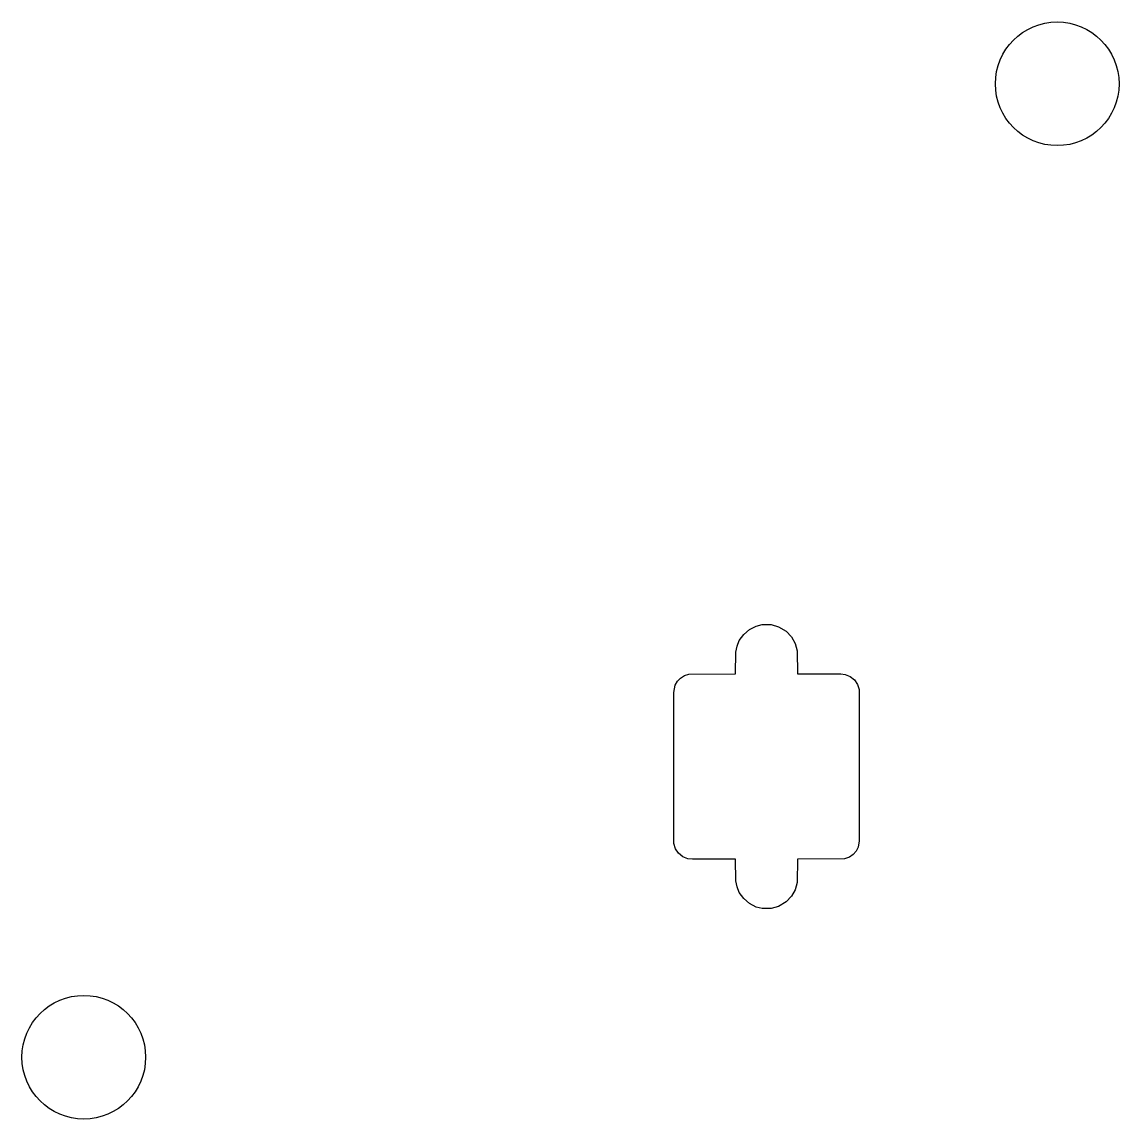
# Model space of a CAD drawing. Header units: millimetres. Extents: x 35.5 to 53.2, y 2.8 to 20.5.
import ezdxf

# ---------------------------------------------------------------- set-up
doc = ezdxf.new("R2010")
doc.units = ezdxf.units.MM
doc.layers.add('Edge.Cuts', color=7, linetype='Continuous')
doc.layers.add('NPTH', color=7, linetype='Continuous')

msp = doc.modelspace()

# ---------------------------------------------------------------- linework, layer by layer
at = {"layer": 'Edge.Cuts'}
msp.add_lwpolyline([(48, 7), (47.995, 6.627), (47.962, 6.509), (47.902, 6.402), (47.817, 6.313), (47.691, 6.238), (47.573, 6.205), (47.427, 6.205), (47.332, 6.229), (47.222, 6.284), (47.13, 6.364), (47.059, 6.464), (47.022, 6.555), (47.002, 6.651), (47, 7), (46.3, 7), (46.227, 7.009), (46.146, 7.043), (46.078, 7.099), (46.029, 7.172), (46.003, 7.256), (46, 9.7), (46.023, 9.815), (46.059, 9.879), (46.11, 9.932), (46.172, 9.971), (46.241, 9.994), (47, 10), (47.002, 10.349), (47.022, 10.445), (47.059, 10.536), (47.13, 10.636), (47.222, 10.716), (47.332, 10.771), (47.427, 10.795), (47.573, 10.795), (47.691, 10.762), (47.817, 10.687), (47.902, 10.598), (47.962, 10.491), (47.995, 10.373), (48, 10), (48.7, 10), (48.773, 9.991), (48.854, 9.957), (48.922, 9.901), (48.971, 9.828), (48.997, 9.744), (49, 7.3), (48.982, 7.199), (48.949, 7.133), (48.901, 7.078), (48.841, 7.035), (48.759, 7.006)], close=True, dxfattribs=at)
at = {"layer": 'NPTH'}
for centre in [(52.2, 19.541), (36.459, 3.8)]:
    msp.add_circle(centre, 1, dxfattribs=at)

doc.saveas('drawing.dxf')
